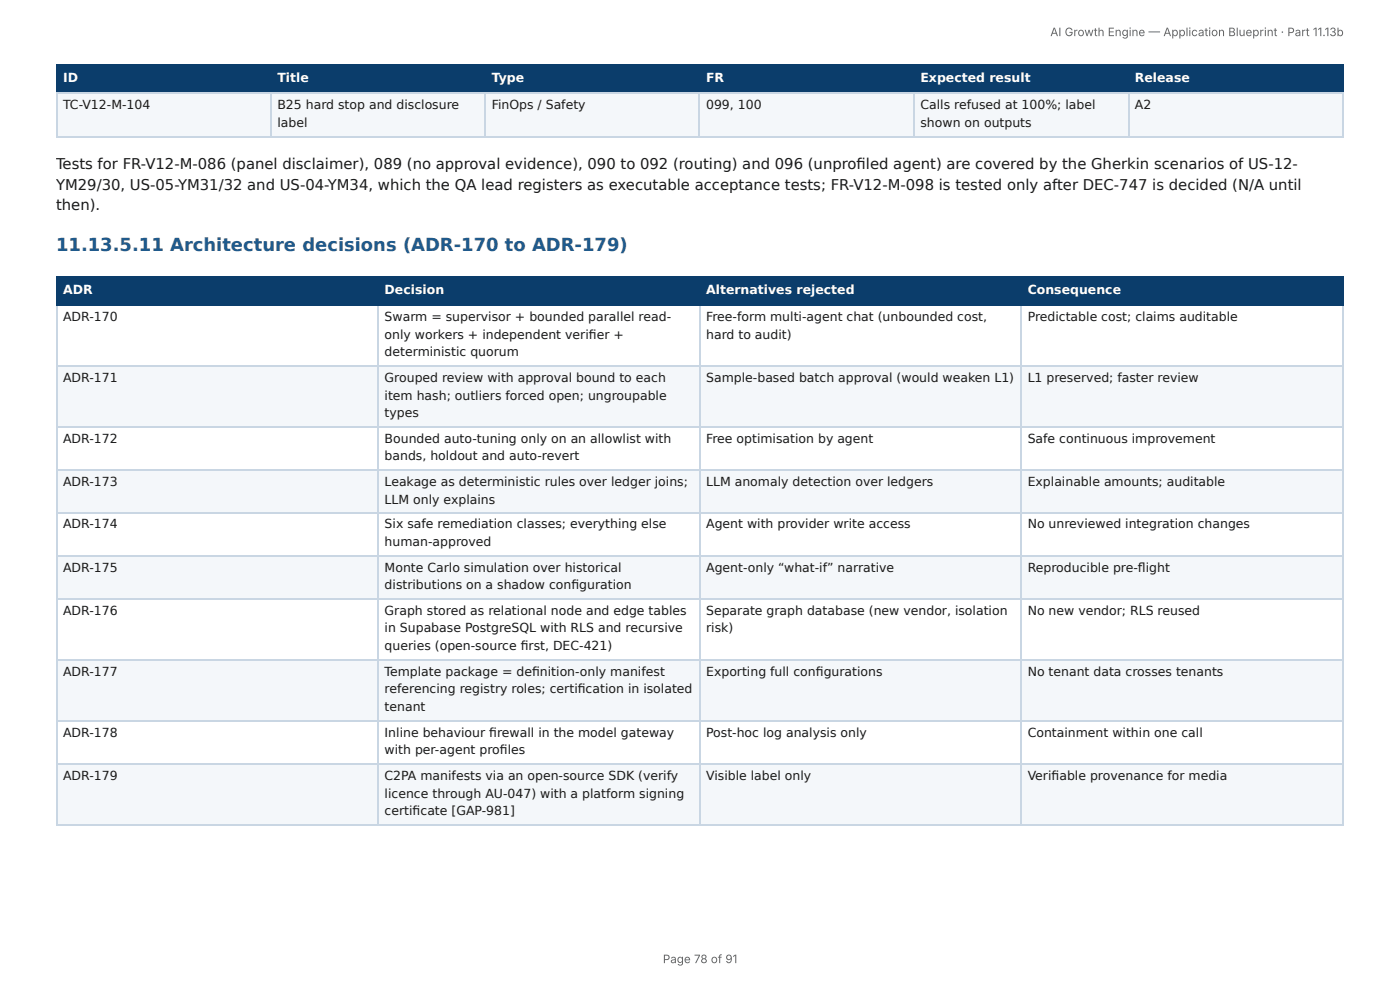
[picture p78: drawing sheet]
<svg xmlns="http://www.w3.org/2000/svg" width="297mm" height="210mm" viewBox="0 0 297 210" stroke-linecap="round" stroke-linejoin="round" font-family="sans-serif">
<defs><g id="words">
<text font-size="3.8" fill="#1f5a8c" x="11.9" y="53.3">11.13.5.11 Architecture decisions (ADR-170 to ADR-179)</text>
<g font-size="3.1" fill="#1a1a1a">
<text x="11.9" y="35.9">Tests for FR-V12-M-086 (panel disclaimer), 089 (no approval evidence), 090 to 092 (routing) and 096 (unprofi led agent) are covered by the Gherkin scenarios of US-12-</text>
<text x="11.9" y="40.4">YM29/30, US-05-YM31/32 and US-04-YM34, which the QA lead registers as executable acceptance tests; FR-V12-M-098 is tested only after DEC-747 is decided (N/A until</text>
<text x="11.9" y="44.6">then).</text>
</g>
<g font-size="2.6" fill="#fff">
<text x="13.4" y="17.5">ID</text>
<text x="58.9" y="17.5">Title</text>
<text x="104.4" y="17.5">Type</text>
<text x="150" y="17.5">FR</text>
<text x="195.5" y="17.5">Expected result</text>
<text x="241" y="17.5">Release</text>
<text x="13.4" y="62.5">ADR</text>
<text x="81.7" y="62.5">Decision</text>
<text x="150" y="62.5">Alternatives rejected</text>
<text x="218.3" y="62.5">Consequence</text>
</g>
<g font-size="2.6" fill="#1a1a1a">
<text x="13.4" y="23.2">TC-V12-M-104</text>
<text x="58.9" y="23.2">B25 hard stop and disclosure</text>
<text x="104.4" y="23.2">FinOps / Safety</text>
<text x="150" y="23.2">099, 100</text>
<text x="195.5" y="23.2">Calls refused at 100%; label</text>
<text x="241" y="23.2">A2</text>
<text x="58.9" y="26.9">label</text>
<text x="195.5" y="26.9">shown on outputs</text>
<text x="13.4" y="68.2">ADR-170</text>
<text x="81.7" y="68.2">Swarm = supervisor + bounded parallel read-</text>
<text x="81.7" y="71.9">only workers + independent verifi er +</text>
<text x="150" y="68.2">Free-form multi-agent chat (unbounded cost,</text>
<text x="150" y="71.9">hard to audit)</text>
<text x="218.3" y="68.2">Predictable cost; claims auditable</text>
<text x="81.7" y="75.6">deterministic quorum</text>
<text x="13.4" y="81.1">ADR-171</text>
<text x="81.7" y="81.1">Grouped review with approval bound to each</text>
<text x="150" y="81.1">Sample-based batch approval (would weaken L1)</text>
<text x="218.3" y="81.1">L1 preserved; faster review</text>
<text x="81.7" y="84.8">item hash; outliers forced open; ungroupable</text>
<text x="81.7" y="88.6">types</text>
<text x="13.4" y="94">ADR-172</text>
<text x="81.7" y="94">Bounded auto-tuning only on an allowlist with</text>
<text x="150" y="94">Free optimisation by agent</text>
<text x="218.3" y="94">Safe continuous improvement</text>
<text x="81.7" y="97.8">bands, holdout and auto-revert</text>
<text x="13.4" y="103.2">ADR-173</text>
<text x="81.7" y="103.2">Leakage as deterministic rules over ledger joins;</text>
<text x="81.7" y="107">LLM only explains</text>
<text x="150" y="103.2">LLM anomaly detection over ledgers</text>
<text x="218.3" y="103.2">Explainable amounts; auditable</text>
<text x="13.4" y="112.2">ADR-174</text>
<text x="81.7" y="112.2">Six safe remediation classes; everything else</text>
<text x="150" y="112.2">Agent with provider write access</text>
<text x="218.3" y="112.2">No unreviewed integration changes</text>
<text x="81.7" y="115.9">human-approved</text>
<text x="13.4" y="121.4">ADR-175</text>
<text x="81.7" y="121.4">Monte Carlo simulation over historical</text>
<text x="81.7" y="125.1">distributions on a shadow confi guration</text>
<text x="150" y="121.4">Agent-only “what-if” narrative</text>
<text x="218.3" y="121.4">Reproducible pre-fl ight</text>
<text x="13.4" y="130.6">ADR-176</text>
<text x="81.7" y="130.6">Graph stored as relational node and edge tables</text>
<text x="150" y="130.6">Separate graph database (new vendor, isolation</text>
<text x="218.3" y="130.6">No new vendor; RLS reused</text>
<text x="81.7" y="134.3">in Supabase PostgreSQL with RLS and recursive</text>
<text x="150" y="134.3">risk)</text>
<text x="13.4" y="143.5">ADR-177</text>
<text x="81.7" y="138">queries (open-source fi rst, DEC-421)</text>
<text x="81.7" y="143.5">Template package = defi nition-only manifest</text>
<text x="150" y="143.5">Exporting full confi gurations</text>
<text x="218.3" y="143.5">No tenant data crosses tenants</text>
<text x="81.7" y="147.2">referencing registry roles; certifi cation in isolated</text>
<text x="81.7" y="151">tenant</text>
<text x="13.4" y="156.4">ADR-178</text>
<text x="81.7" y="156.4">Inline behaviour fi rewall in the model gateway</text>
<text x="81.7" y="160.2">with per-agent profi les</text>
<text x="150" y="156.4">Post-hoc log analysis only</text>
<text x="218.3" y="156.4">Containment within one call</text>
<text x="13.4" y="165.6">ADR-179</text>
<text x="81.7" y="165.6">C2PA manifests via an open-source SDK (verify</text>
<text x="150" y="165.6">Visible label only</text>
<text x="218.3" y="165.6">Verifi able provenance for media</text>
<text x="81.7" y="169.4">licence through AU-047) with a platform signing</text>
<text x="81.7" y="173.1">certifi cate [GAP-981]</text>
</g>
<g font-size="2.5" fill="#666">
<text x="223.1" y="7.7">AI Growth Engine — Application Blueprint · Part 11.13b</text>
<text x="140.8" y="204.5">Page 78 of 91</text>
</g>
</g></defs>
<g fill="#0b3d6b">
<path d="M12.2 14h45.4v5.7h-45.4z"/>
<path d="M57.6 14h45.5v5.7h-45.5z"/>
<path d="M103.1 14h45.5v5.7h-45.5z"/>
<path d="M148.6 14h45.5v5.7h-45.5z"/>
<path d="M194.1 14h45.5v5.7h-45.5z"/>
<path d="M239.6 14h45.7v5.7h-45.7z"/>
</g>
<g fill="#f4f7fa">
<path d="M12.2 19.7h45.4v9.2h-45.4z"/>
<path d="M57.6 19.7h45.5v9.2h-45.5z"/>
<path d="M103.1 19.7h45.5v9.2h-45.5z"/>
<path d="M148.6 19.7h45.5v9.2h-45.5z"/>
<path d="M194.1 19.7h45.5v9.2h-45.5z"/>
<path d="M239.6 19.7h45.7v9.2h-45.7z"/>
</g>
<path d="M11.9 13.9h273.4M11.9 19.8h273.4M12 13.8v6.2M57.5 13.8v6.2M103 13.8v6.2M148.5 13.8v6.2M194.2 13.8v6.2M239.7 13.8v6.2M285.2 13.8v6.2" fill="none" stroke="#0b3d6b" stroke-width=".25"/>
<path d="M11.9 19.8h273.4M12 20v9.2M57.5 20v9.2M103 20v9.2M148.5 20v9.2M194.2 20v9.2M239.7 20v9.2M285.2 20v9.2M11.9 29h273.4" fill="none" stroke="#c9d6e3" stroke-width=".25"/>
<g fill="#0b3d6b">
<path d="M12.2 59h68.1v6h-68.1z"/>
<path d="M80.3 59h68.3v6h-68.3z"/>
<path d="M148.6 59h68.4v6h-68.4z"/>
<path d="M217 59h68.3v6h-68.3z"/>
</g>
<g fill="#f4f7fa">
<path d="M12.2 77.6h68.1v13h-68.1z"/>
<path d="M80.3 77.6h68.3v13h-68.3z"/>
<path d="M148.6 77.6h68.4v13h-68.4z"/>
<path d="M217 77.6h68.3v13h-68.3z"/>
<path d="M12.2 99.8h68.1v9.2h-68.1z"/>
<path d="M80.3 99.8h68.3v9.2h-68.3z"/>
<path d="M148.6 99.8h68.4v9.2h-68.4z"/>
<path d="M217 99.8h68.3v9.2h-68.3z"/>
<path d="M12.2 118.2h68.1v9.2h-68.1z"/>
<path d="M80.3 118.2h68.3v9.2h-68.3z"/>
<path d="M148.6 118.2h68.4v9.2h-68.4z"/>
<path d="M217 118.2h68.3v9.2h-68.3z"/>
<path d="M12.2 140.3h68.1v12.7h-68.1z"/>
<path d="M80.3 140.3h68.3v12.7h-68.3z"/>
<path d="M148.6 140.3h68.4v12.7h-68.4z"/>
<path d="M217 140.3h68.3v12.7h-68.3z"/>
<path d="M12.2 162.1h68.1v13h-68.1z"/>
<path d="M80.3 162.1h68.3v13h-68.3z"/>
<path d="M148.6 162.1h68.4v13h-68.4z"/>
<path d="M217 162.1h68.3v13h-68.3z"/>
</g>
<path d="M11.9 58.9h273.4M12 58.7v6.3M80.4 58.7v6.3M148.7 58.7v6.3M216.8 58.7v6.3M285.2 58.7v6.3M11.9 64.8h273.4" fill="none" stroke="#0b3d6b" stroke-width=".25"/>
<g fill="none" stroke="#c9d6e3" stroke-width=".25">
<path d="M11.9 77.8h273.4M12 65v110.3M80.4 65v110.3M148.7 65v110.3M216.8 65v110.3M285.2 65v110.3M11.9 90.7h273.4M11.9 99.9h273.4M11.9 108.8h273.4M11.9 118h273.4M11.9 127.2h273.4M11.9 140.2h273.4"/>
<path d="M11.9 153.1h273.4M11.9 162.3h273.4M11.9 175.2h273.4"/>
</g>
<use href="#words"/>
</svg>
